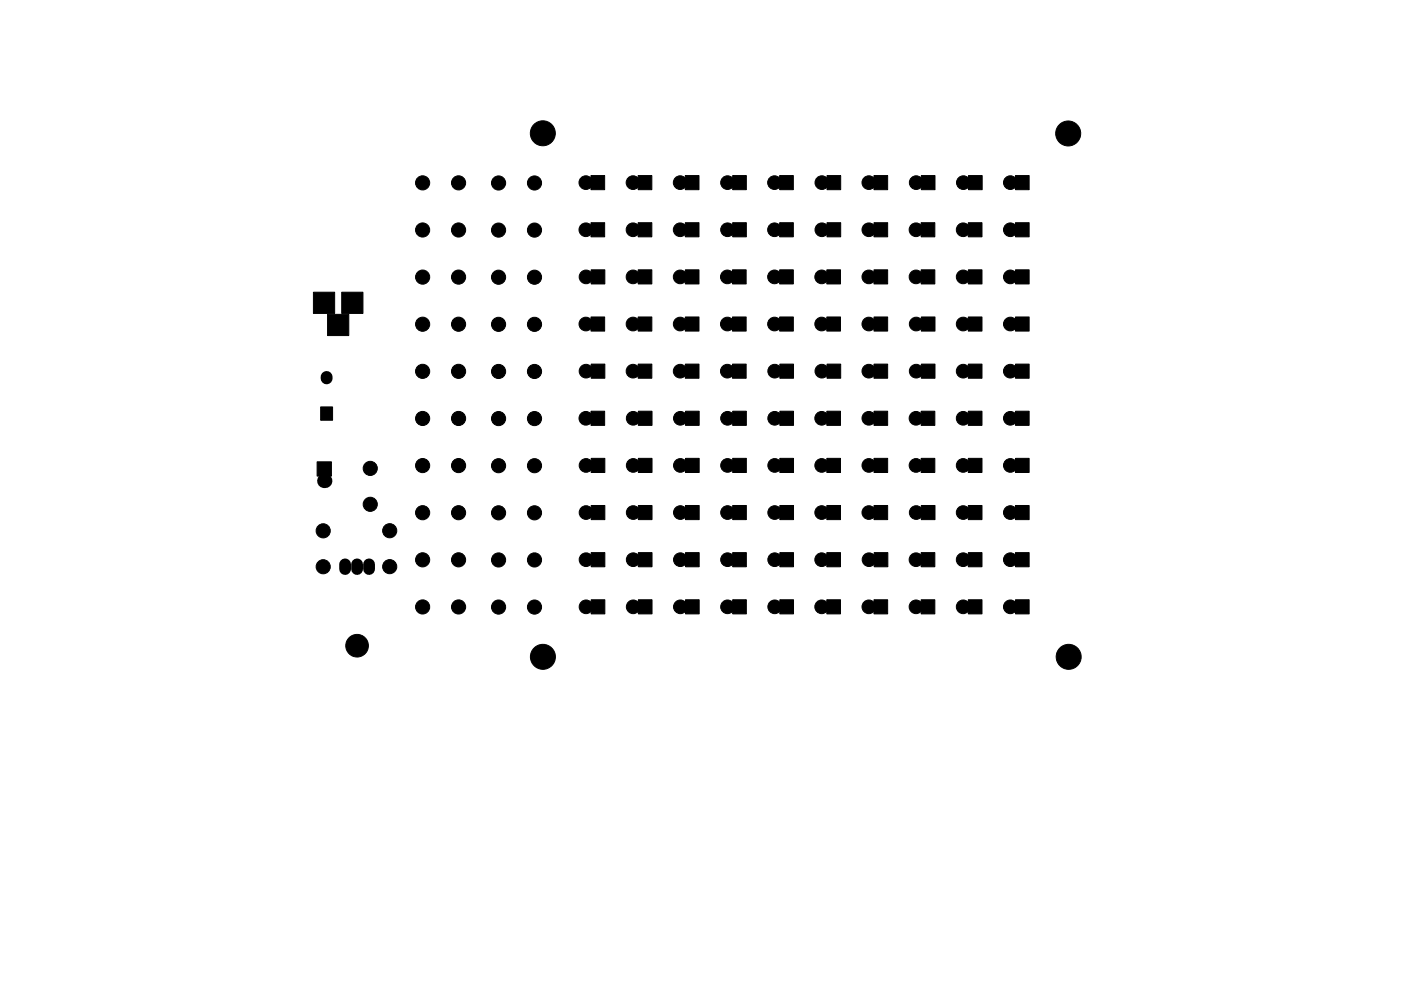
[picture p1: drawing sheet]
<svg xmlns="http://www.w3.org/2000/svg" width="297mm" height="210mm" viewBox="0 0 297 210" stroke-linecap="round" stroke-linejoin="round" font-family="sans-serif">
<g fill="#000" stroke="#000" stroke-width=".21">
<path d="M125.3 37.2h2.9v3h-2.9zM135.3 37.2h2.9v3h-2.9zM145.3 37.2h2.9v3h-2.9zM155.3 37.2h2.9v3h-2.9zM165.3 37.2h2.9v3h-2.9zM175.3 37.2h2.9v3h-2.9zM185.3 37.2h2.9v3h-2.9zM195.3 37.2h2.9v3h-2.9zM205.3 37.2h2.9v3h-2.9zM215.3 37.2h2.9v3h-2.9zM125.3 47.2h2.9v3h-2.9zM125.3 57.2h2.9v3h-2.9z"/>
<path d="M135.3 47.2h2.9v3h-2.9zM135.3 57.2h2.9v3h-2.9zM145.3 47.2h2.9v3h-2.9zM145.3 57.2h2.9v3h-2.9zM155.3 57.2h2.9v3h-2.9zM155.3 47.2h2.9v3h-2.9zM165.3 47.2h2.9v3h-2.9zM165.3 57.2h2.9v3h-2.9zM175.3 57.2h2.9v3h-2.9zM175.3 47.2h2.9v3h-2.9zM185.3 47.2h2.9v3h-2.9zM185.3 57.2h2.9v3h-2.9z"/>
<path d="M195.3 47.2h2.9v3h-2.9zM195.3 57.2h2.9v3h-2.9zM205.3 47.2h2.9v3h-2.9zM205.3 57.2h2.9v3h-2.9zM215.3 47.2h2.9v3h-2.9zM215.3 57.2h2.9v3h-2.9zM66.5 62h4.5v4.5h-4.5zM69.5 66.7h4.5v4.5h-4.5zM72.5 62h4.5v4.5h-4.5zM125.3 67.2h2.9v3h-2.9zM125.3 77.2h2.9v3h-2.9zM135.3 67.2h2.9v3h-2.9z"/>
<path d="M135.3 77.2h2.9v3h-2.9zM145.3 67.2h2.9v3h-2.9zM145.3 77.2h2.9v3h-2.9zM155.3 67.2h2.9v3h-2.9zM155.3 77.2h2.9v3h-2.9zM165.3 67.2h2.9v3h-2.9zM165.3 77.2h2.9v3h-2.9zM175.3 67.2h2.9v3h-2.9zM175.3 77.2h2.9v3h-2.9zM185.3 67.2h2.9v3h-2.9zM185.3 77.2h2.9v3h-2.9zM195.3 67.2h2.9v3h-2.9z"/>
<path d="M195.3 77.2h2.9v3h-2.9zM205.3 67.2h2.9v3h-2.9zM205.3 77.2h2.9v3h-2.9zM215.3 67.2h2.9v3h-2.9zM215.3 77.2h2.9v3h-2.9zM68 86.3h2.5v2.9h-2.5zM125.3 87.2h2.9v3h-2.9zM125.3 97.2h2.9v3h-2.9zM135.3 87.2h2.9v3h-2.9zM135.3 97.2h2.9v3h-2.9zM145.3 87.2h2.9v3h-2.9zM145.3 97.2h2.9v3h-2.9z"/>
<path d="M155.3 87.2h2.9v3h-2.9zM155.3 97.2h2.9v3h-2.9zM165.3 87.2h2.9v3h-2.9zM165.3 97.2h2.9v3h-2.9zM175.3 87.2h2.9v3h-2.9zM175.3 97.2h2.9v3h-2.9zM185.3 87.2h2.9v3h-2.9zM185.3 97.2h2.9v3h-2.9zM195.3 87.2h2.9v3h-2.9zM195.3 97.2h2.9v3h-2.9zM205.3 87.2h2.9v3h-2.9zM205.3 97.2h2.9v3h-2.9z"/>
<path d="M215.3 87.2h2.9v3h-2.9zM215.3 97.2h2.9v3h-2.9zM67.2 98h3.1v3h-3.1zM125.3 107.2h2.9v3h-2.9zM125.3 117.2h2.9v3h-2.9zM135.3 107.2h2.9v3h-2.9zM135.3 117.2h2.9v3h-2.9zM145.3 107.2h2.9v3h-2.9zM145.3 117.2h2.9v3h-2.9zM155.3 107.2h2.9v3h-2.9zM155.3 117.2h2.9v3h-2.9zM165.3 107.2h2.9v3h-2.9z"/>
<path d="M165.3 117.2h2.9v3h-2.9zM175.3 107.2h2.9v3h-2.9zM175.3 117.2h2.9v3h-2.9zM185.3 107.2h2.9v3h-2.9zM185.3 117.2h2.9v3h-2.9zM195.3 117.2h2.9v3h-2.9zM195.3 107.2h2.9v3h-2.9zM205.3 107.2h2.9v3h-2.9zM205.3 117.2h2.9v3h-2.9zM215.3 107.2h2.9v3h-2.9zM215.3 117.2h2.9v3h-2.9zM125.3 127.2h2.9v3h-2.9z"/>
<path d="M135.3 127.2h2.9v3h-2.9zM145.3 127.2h2.9v3h-2.9zM155.3 127.2h2.9v3h-2.9zM165.3 127.2h2.9v3h-2.9zM175.3 127.2h2.9v3h-2.9zM185.3 127.2h2.9v3h-2.9zM195.3 127.2h2.9v3h-2.9zM205.3 127.2h2.9v3h-2.9zM215.3 127.2h2.9v3h-2.9z"/>
<circle cx="89.6" cy="38.8" r="1.5"/>
<circle cx="97.2" cy="38.8" r="1.5"/>
<circle cx="105.7" cy="38.8" r="1.5"/>
<circle cx="113.3" cy="38.8" r="1.5"/>
<circle cx="115.1" cy="28.3" r="2.65"/>
<circle cx="124.2" cy="38.7" r="1.45"/>
<circle cx="134.2" cy="38.7" r="1.45"/>
<circle cx="144.2" cy="38.7" r="1.45"/>
<circle cx="154.2" cy="38.7" r="1.45"/>
<circle cx="164.2" cy="38.7" r="1.45"/>
<circle cx="174.2" cy="38.7" r="1.45"/>
<circle cx="184.2" cy="38.7" r="1.45"/>
<circle cx="194.2" cy="38.7" r="1.45"/>
<circle cx="204.2" cy="38.7" r="1.45"/>
<circle cx="214.2" cy="38.7" r="1.45"/>
<circle cx="226.5" cy="28.3" r="2.65"/>
<circle cx="89.6" cy="58.8" r="1.5"/>
<circle cx="89.6" cy="48.8" r="1.5"/>
<circle cx="97.2" cy="58.8" r="1.5"/>
<circle cx="97.2" cy="48.8" r="1.5"/>
<circle cx="105.7" cy="48.8" r="1.5"/>
<circle cx="105.7" cy="58.8" r="1.5"/>
<circle cx="113.3" cy="48.8" r="1.5"/>
<circle cx="113.3" cy="58.8" r="1.5"/>
<circle cx="124.2" cy="48.7" r="1.45"/>
<circle cx="124.3" cy="58.7" r="1.45"/>
<circle cx="134.2" cy="58.7" r="1.45"/>
<circle cx="134.2" cy="48.7" r="1.45"/>
<circle cx="144.2" cy="58.7" r="1.45"/>
<circle cx="144.2" cy="48.7" r="1.45"/>
<circle cx="154.2" cy="58.7" r="1.45"/>
<circle cx="154.3" cy="48.7" r="1.45"/>
<circle cx="164.2" cy="48.7" r="1.45"/>
<circle cx="164.2" cy="58.7" r="1.45"/>
<circle cx="174.2" cy="58.7" r="1.45"/>
<circle cx="174.3" cy="48.7" r="1.45"/>
<circle cx="184.2" cy="58.7" r="1.45"/>
<circle cx="184.2" cy="48.7" r="1.45"/>
<circle cx="194.2" cy="48.7" r="1.45"/>
<circle cx="194.2" cy="58.7" r="1.45"/>
<circle cx="204.2" cy="58.7" r="1.45"/>
<circle cx="204.2" cy="48.7" r="1.45"/>
<circle cx="214.2" cy="58.7" r="1.45"/>
<circle cx="214.2" cy="48.7" r="1.45"/>
<circle cx="89.6" cy="68.8" r="1.5"/>
<circle cx="89.6" cy="78.8" r="1.5"/>
<circle cx="97.2" cy="68.8" r="1.5"/>
<circle cx="97.2" cy="78.8" r="1.5"/>
<circle cx="105.7" cy="78.8" r="1.5"/>
<circle cx="105.7" cy="68.8" r="1.5"/>
<circle cx="113.3" cy="78.8" r="1.5"/>
<circle cx="113.3" cy="68.8" r="1.5"/>
<circle cx="124.2" cy="68.7" r="1.45"/>
<circle cx="124.3" cy="78.7" r="1.45"/>
<circle cx="134.2" cy="78.7" r="1.45"/>
<circle cx="134.2" cy="68.7" r="1.45"/>
<circle cx="144.2" cy="68.7" r="1.45"/>
<circle cx="144.2" cy="78.7" r="1.45"/>
<circle cx="154.2" cy="78.7" r="1.45"/>
<circle cx="154.2" cy="68.7" r="1.45"/>
<circle cx="164.2" cy="68.7" r="1.45"/>
<circle cx="164.3" cy="78.7" r="1.45"/>
<circle cx="174.2" cy="68.7" r="1.45"/>
<circle cx="174.3" cy="78.7" r="1.45"/>
<circle cx="184.2" cy="78.7" r="1.45"/>
<circle cx="184.2" cy="68.7" r="1.45"/>
<circle cx="194.3" cy="78.7" r="1.45"/>
<circle cx="194.3" cy="68.7" r="1.45"/>
<circle cx="204.2" cy="68.7" r="1.45"/>
<circle cx="204.2" cy="78.7" r="1.45"/>
<circle cx="214.2" cy="68.7" r="1.45"/>
<circle cx="214.2" cy="78.7" r="1.45"/>
<circle cx="78.5" cy="99.4" r="1.5"/>
<circle cx="89.6" cy="88.8" r="1.5"/>
<circle cx="89.6" cy="98.8" r="1.5"/>
<circle cx="97.2" cy="88.8" r="1.5"/>
<circle cx="97.2" cy="98.8" r="1.5"/>
<circle cx="105.7" cy="98.8" r="1.5"/>
<circle cx="105.7" cy="88.8" r="1.5"/>
<circle cx="113.3" cy="98.8" r="1.5"/>
<circle cx="113.3" cy="88.8" r="1.5"/>
<circle cx="124.2" cy="88.7" r="1.45"/>
<circle cx="124.3" cy="98.7" r="1.45"/>
<circle cx="134.2" cy="98.7" r="1.45"/>
<circle cx="134.2" cy="88.7" r="1.45"/>
<circle cx="144.2" cy="88.7" r="1.45"/>
<circle cx="144.2" cy="98.7" r="1.45"/>
<circle cx="154.2" cy="88.7" r="1.45"/>
<circle cx="154.2" cy="98.7" r="1.45"/>
<circle cx="164.2" cy="88.7" r="1.45"/>
<circle cx="164.2" cy="98.7" r="1.45"/>
<circle cx="174.2" cy="88.7" r="1.45"/>
<circle cx="174.2" cy="98.7" r="1.45"/>
<circle cx="184.2" cy="88.7" r="1.45"/>
<circle cx="184.2" cy="98.7" r="1.45"/>
<circle cx="194.2" cy="98.7" r="1.45"/>
<circle cx="194.2" cy="88.7" r="1.45"/>
<circle cx="204.2" cy="88.7" r="1.45"/>
<circle cx="204.2" cy="98.7" r="1.45"/>
<circle cx="214.2" cy="98.7" r="1.45"/>
<circle cx="214.2" cy="88.7" r="1.45"/>
<circle cx="68.5" cy="112.6" r="1.5"/>
<circle cx="78.5" cy="107" r="1.5"/>
<circle cx="82.6" cy="112.6" r="1.5"/>
<circle cx="89.6" cy="118.8" r="1.5"/>
<circle cx="89.6" cy="108.8" r="1.5"/>
<circle cx="97.2" cy="118.8" r="1.5"/>
<circle cx="97.2" cy="108.8" r="1.5"/>
<circle cx="105.7" cy="108.8" r="1.5"/>
<circle cx="105.7" cy="118.8" r="1.5"/>
<circle cx="113.3" cy="108.8" r="1.5"/>
<circle cx="113.3" cy="118.8" r="1.5"/>
<circle cx="124.3" cy="118.7" r="1.45"/>
<circle cx="124.3" cy="108.7" r="1.45"/>
<circle cx="134.2" cy="108.7" r="1.45"/>
<circle cx="134.2" cy="118.7" r="1.45"/>
<circle cx="144.2" cy="108.7" r="1.45"/>
<circle cx="144.2" cy="118.7" r="1.45"/>
<circle cx="154.2" cy="118.7" r="1.45"/>
<circle cx="154.2" cy="108.7" r="1.45"/>
<circle cx="164.2" cy="118.7" r="1.45"/>
<circle cx="164.2" cy="108.7" r="1.45"/>
<circle cx="174.2" cy="118.7" r="1.45"/>
<circle cx="174.2" cy="108.7" r="1.45"/>
<circle cx="184.2" cy="108.7" r="1.45"/>
<circle cx="184.2" cy="118.7" r="1.45"/>
<circle cx="194.2" cy="118.7" r="1.45"/>
<circle cx="194.2" cy="108.7" r="1.45"/>
<circle cx="204.2" cy="118.7" r="1.45"/>
<circle cx="204.2" cy="108.7" r="1.45"/>
<circle cx="214.2" cy="108.7" r="1.45"/>
<circle cx="214.2" cy="118.7" r="1.45"/>
<circle cx="68.5" cy="120.2" r="1.5"/>
<circle cx="75.7" cy="137" r="2.4"/>
<circle cx="82.6" cy="120.2" r="1.5"/>
<circle cx="89.6" cy="128.8" r="1.5"/>
<circle cx="97.2" cy="128.8" r="1.5"/>
<circle cx="105.7" cy="128.8" r="1.5"/>
<circle cx="113.3" cy="128.8" r="1.5"/>
<circle cx="115.1" cy="139.4" r="2.65"/>
<circle cx="124.3" cy="128.7" r="1.45"/>
<circle cx="134.2" cy="128.7" r="1.45"/>
<circle cx="144.2" cy="128.7" r="1.45"/>
<circle cx="154.2" cy="128.7" r="1.45"/>
<circle cx="164.2" cy="128.7" r="1.45"/>
<circle cx="174.2" cy="128.7" r="1.45"/>
<circle cx="184.2" cy="128.7" r="1.45"/>
<circle cx="194.2" cy="128.7" r="1.45"/>
<circle cx="204.2" cy="128.7" r="1.45"/>
<circle cx="214.2" cy="128.7" r="1.45"/>
<circle cx="226.6" cy="139.4" r="2.65"/>
</g>
<circle cx="68.7" cy="102" r="1.52" fill="#000"/>
<path d="M69.3 80v.3M73.2 119.7v1M75.7 119.7v1M78.3 119.7v1" fill="none" stroke="#000" stroke-width="2.5"/>
</svg>
